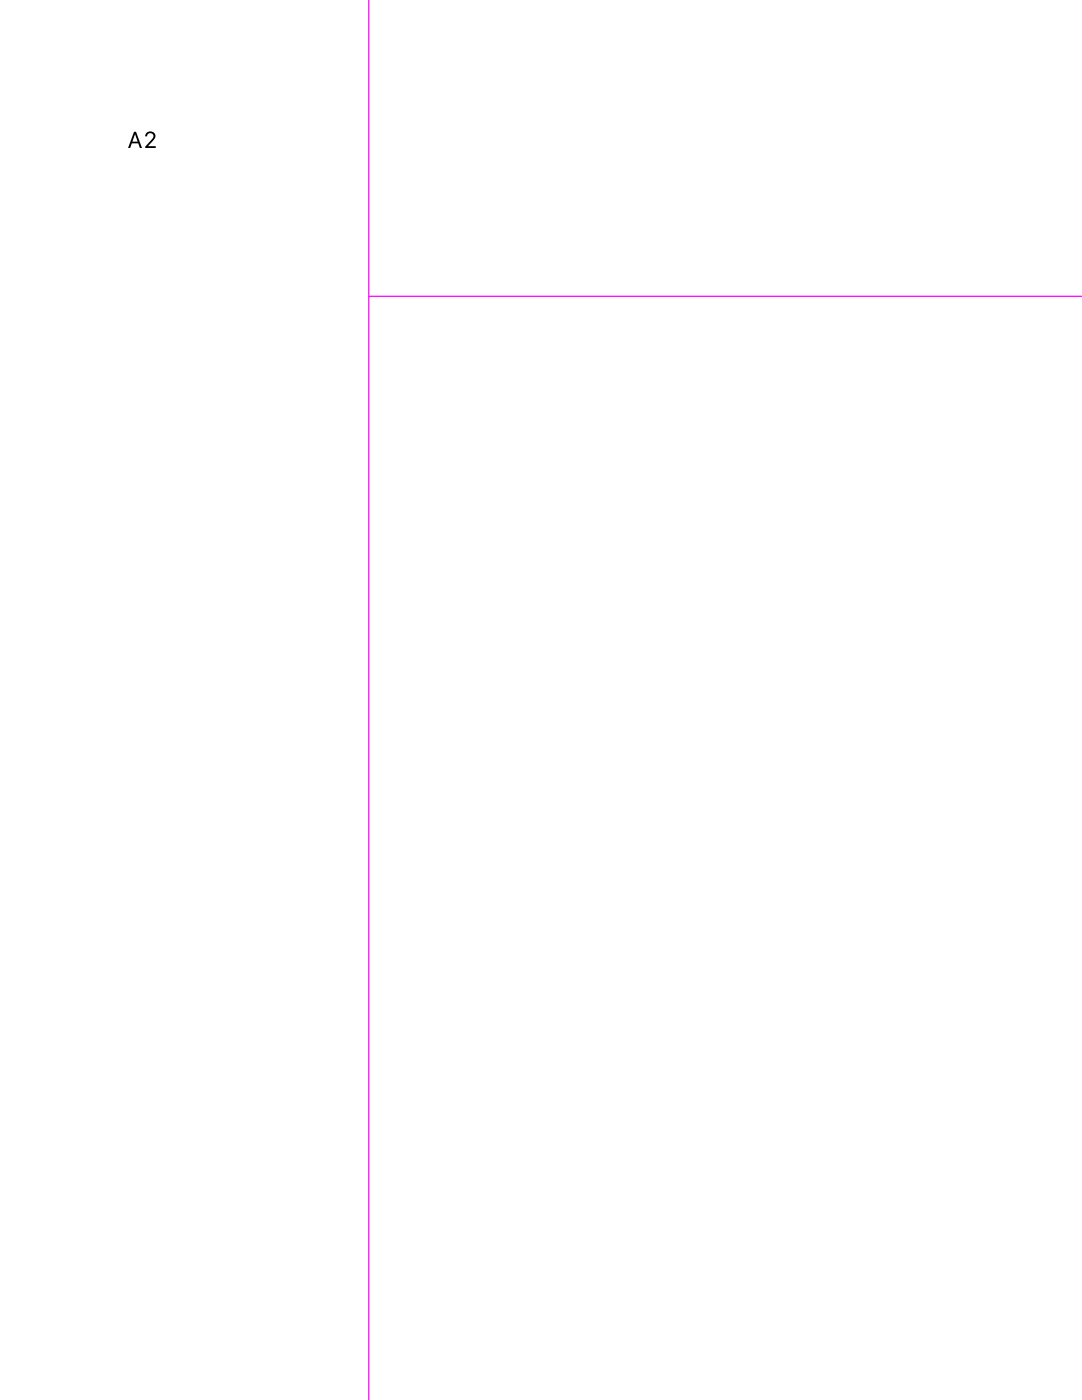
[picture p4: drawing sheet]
<svg xmlns="http://www.w3.org/2000/svg" width="216mm" height="279mm" viewBox="0 0 216 279" stroke-linecap="round" stroke-linejoin="round" font-family="sans-serif">
<path d="M73.6 -.1v279.5M73.6 59.1h142.3" fill="none" stroke="#f0f" stroke-width=".25"/>
<path d="M26.7 26.3l-1.1 3.2h.4l.3-.9h1.3l.3 .9h.4l-1.2-3.2zM26.9 26.8l.6 1.5h-1.1zM29.3 26.5l-.3 .7h.4a.65 .65 0 0 1 1-.5 .65 .65 0 0 1-.1 1.1l-1.3 1.5v.2h2.1v-.3h-1.5l.7-.9a1.13 1.13 0 0 0 .2-2h-.8z" fill-rule="evenodd" fill="#000"/>
</svg>
